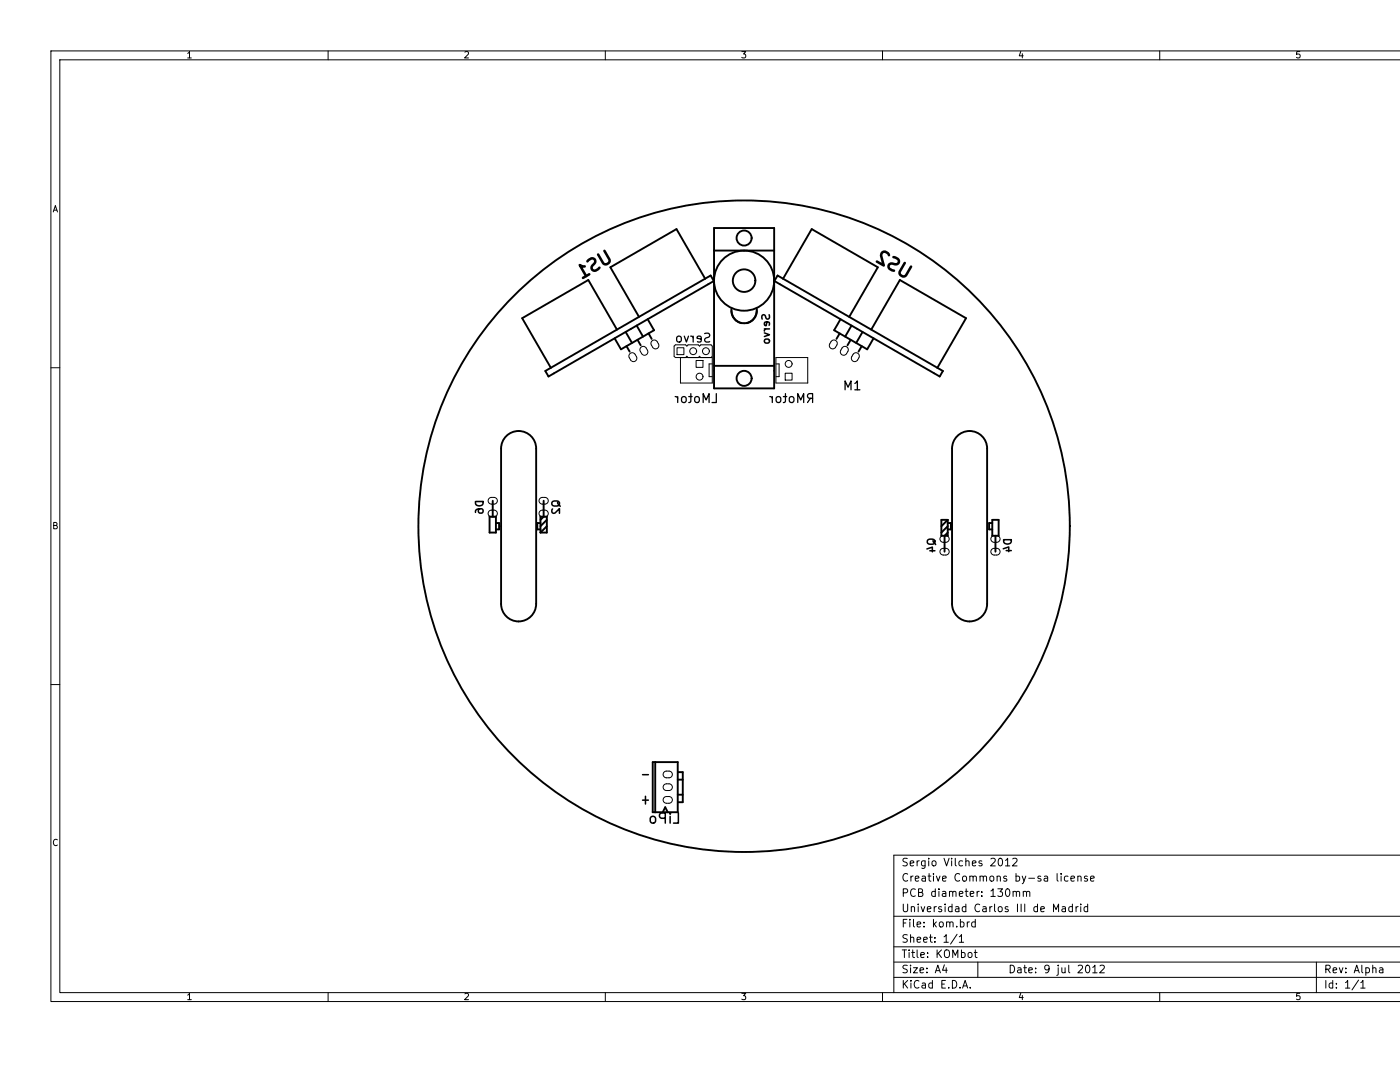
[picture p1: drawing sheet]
<svg xmlns="http://www.w3.org/2000/svg" width="279mm" height="216mm" viewBox="0 0 279 216" stroke-linecap="round" stroke-linejoin="round" font-family="sans-serif">
<g fill="none" stroke="#000" stroke-width=".2">
<path d="M37.5 10.7l.3-.4v1.3M37.5 11.6h.7M65.5 10.2v1.7M92.8 10.4l.5-.1 .2 .4-.8 .9h.8M120.8 10.2v1.7M148 10.3h.8l-.4 .5 .4 .1v.5l-.2 .2-.6-.2M176.1 10.2v1.7M203.7 10.2l-.3 .9h.8M204 10.7v.9M231.4 10.2v1.7M259.4 10.3h-.6l-.1 .6 .2-.1h.4l.2 .2-.1 .4-.2 .2-.5-.2M279.4 10.2h-269.2v189.6h269.2"/>
<path d="M279.4 11.9h-267.5v186.2h267.5M10.6 42.3l.4-1.3 .5 1.3M10.7 41.9h.7M10.2 73.4h1.7M125.7 70.6a.67 .67 0 0 1 1.1 .1 .92 .92 0 0 1 .1 1.3 .67 .67 0 0 1-1.1-.2 .92 .92 0 0 1-.1-1.2zM127.9 69.3a.67 .67 0 0 1 1.1 .1 .92 .92 0 0 1 .1 1.3 .67 .67 0 0 1-1.1-.1 .92 .92 0 0 1-.1-1.3zM130.2 69.3a.67 .67 0 0 0 1 .2 .67 .67 0 0 0 .2-.9 .87 .87 0 0 0-1.1-.7 .67 .67 0 0 0-.3 .9l.2 .5M135.1 69.4h1.4v1.4h-1.4zM135.8 71.3v5.1h6.4v-5.1h-7.4l-.3-.2v-2l.3-.3h2l.3 .3 .2-.3h2.1l.2 .3 .3-.3h2l.3 .3v2l-.3 .2M136.8 71.3l.3-.2 .2 .2M138.9 71.9h1.4v1.4h-1.4zM139.4 71.3l.2-.2 .3 .2"/>
<path d="M142.2 72.6h-.7v2.6h.7M154.9 71.3h6.3v5.1h-6.3zM154.9 72.6h.6v2.6h-.6M156.7 74.5h1.4v1.3h-1.4zM166 68a.67 .67 0 0 1 .9 0 .67 .67 0 0 1 .1 .8 .87 .87 0 0 1-1.1 .8 .67 .67 0 0 1-.3-1zM168.2 69.3a.67 .67 0 0 1 .9 0 .67 .67 0 0 1 .1 .8 .87 .87 0 0 1-1.1 .7 .67 .67 0 0 1-.3-.9zM171.4 71.4a.67 .67 0 0 0-.2-.9 .67 .67 0 0 0-1 .2 .92 .92 0 0 0-.1 1.3 .67 .67 0 0 0 1.1-.2l.2-.4M97.6 99.4l.5-.1a.91 .91 0 0 1 1.1 .4 .67 .67 0 0 1-.6 .9 .91 .91 0 0 1-1.1-.4l-.1-.3zM107.8 99.4l.4-.1a.91 .91 0 0 1 1.2 .4 .67 .67 0 0 1-.7 .9 .91 .91 0 0 1-1.1-.4v-.3zM10.7 104.9l.6-.1v-.4l-.6-.2v1.3h.5l.2-.4-.3-.2M97.6 102l.5-.2a.91 .91 0 0 1 1.1 .4 .67 .67 0 0 1-.6 .9 .91 .91 0 0 1-1.1-.4l-.1-.2zM107.8 102l.4-.2a.91 .91 0 0 1 1.2 .4 .67 .67 0 0 1-.7 .9 .91 .91 0 0 1-1.1-.4v-.2z"/>
<path d="M187.8 107.1l.5-.2a.91 .91 0 0 1 1.1 .4 .67 .67 0 0 1-.6 .9 .91 .91 0 0 1-1.2-.4v-.3zM187.8 109.6l.5-.2a.91 .91 0 0 1 1.1 .4 .67 .67 0 0 1-.6 1 .91 .91 0 0 1-1.2-.5v-.2zM197.9 107.1l.5-.2a.91 .91 0 0 1 1.1 .4 .67 .67 0 0 1-.6 .9 .91 .91 0 0 1-1.1-.4l-.1-.3zM197.9 109.6l.5-.2a.91 .91 0 0 1 1.1 .4 .67 .67 0 0 1-.6 1 .91 .91 0 0 1-1.1-.5l-.1-.2zM10.2 136.6h1.7M132.5 156.6l.5-.2a.91 .91 0 0 1 1.1 .4 .67 .67 0 0 1-.6 .9 .91 .91 0 0 1-1.1-.4l-.1-.2zM132.5 159.1l.5-.2a.91 .91 0 0 1 1.1 .5 .67 .67 0 0 1-.6 .9 .91 .91 0 0 1-1.1-.4l-.1-.3zM132.5 154.1l.5-.2a.91 .91 0 0 1 1.1 .4 .67 .67 0 0 1-.6 .9 .91 .91 0 0 1-1.1-.4l-.1-.3zM11.4 167.6a.6 .6 0 0 0-.8 .4 .6 .6 0 0 0 .6 .7l.2-.1M180.3 178.1h.7l.1-.2v-.4l-.2-.1h-.6v1.5M181.1 171.3h-.6l-.3 .2 .1 .4 .7 .3v.4l-.2 .2-.6-.1M181.1 174.4a.61 .61 0 0 0-.7 0 .61 .61 0 0 0-.2 .8 .57 .57 0 0 0 .3 .6 .57 .57 0 0 0 .6-.1"/>
<path d="M181.6 172.3l.8-.2-.1-.3h-.4l-.3 .2 .1 .7h.6M181.8 174.8v1M182.2 174.8l-.3 .1-.1 .2M182.7 175.3l.7-.1-.1-.3-.4-.1-.2 .2v.8h.6M182.7 177.5a.61 .61 0 0 0-.8 0 .61 .61 0 0 0-.2 .7 .57 .57 0 0 0 .3 .6 .57 .57 0 0 0 .7-.1M183 171.8v1M183.3 178.1h.5l.2-.2 .1-.3-.1-.2h-.7v1.5h.6l.3-.3a.4 .4 0 0 0-.4-.5M183.5 171.8h-.3l-.2 .3M184 174.9h.6l.1 .9M184.6 171.8v1.2l-.3 .3-.3-.1M184.6 171.8h-.4l-.3 .3 .1 .6h.6M184.7 175.2h-.5a.3 .3 0 0 0-.2 .3 .3 .3 0 0 0 .2 .3h.5"/>
<path d="M185.2 174.8h.6M185.3 171.3v.1M185.3 171.8v1M185.4 174.3v1.3l.4 .2M186.1 171.8h.4l.3 .3v.4l-.3 .3-.4-.1-.1-.2zM186.3 174.3v.1M186.3 174.8v1M186.7 177.9h-.5l-.3 .2 .2 .7h.6M186.7 177.4v1.5M186.9 174.8l.3 1 .4-1M187.4 177.4v.1M187.4 177.9v1"/>
<path d="M188.1 175.3l.7-.1v-.3l-.5-.1-.2 .2 .1 .8h.6M188.1 177.9h.6l.1 1M188.4 171.3l.5 1.5 .5-1.5M188.8 178.2l-.5 .1a.3 .3 0 0 0-.3 .3 .3 .3 0 0 0 .3 .3l.5-.1M189.5 178l.2-.1h.4v1M189.5 177.9v1M189.9 171.3v.1M189.9 171.8v1M190.1 178.1l.3-.2h.3l.1 1M190.6 171.3v1.3l.3 .2M191.4 178.4l.8-.2-.1-.3h-.4l-.3 .2 .1 .7h.6M191.5 174.4a.72 .72 0 0 0-1 .6 .72 .72 0 0 0 .7 .8l.3-.1"/>
<path d="M192.1 171.8h-.4l-.3 .3 .1 .6h.6M192.2 174.9l.4-.1 .3 .3v.4l-.3 .3h-.4l-.1-.3zM192.6 177.9h.6M192.8 171.9l.2-.1h.3l.1 1M192.8 171.3v1.5M192.8 177.4v1.3l.4 .2M193.6 175l.2-.2 .3 .1 .1 .9M193.6 174.8v1M193.6 178.4l.8-.2-.1-.3h-.5l-.2 .2 .1 .7h.6M194.1 172.3l.7-.2-.1-.3h-.4l-.2 .2v.7h.6M194.2 175l.2-.2 .4 .1 .1 .9M195 177.9v1"/>
<path d="M195.4 177.9h-.3l-.1 .2M195.6 175l.2-.2 .4 .1v.9M195.6 174.8v1M195.9 171.8h-.3l-.2 .2v.2l.5 .1v.4h-.5M195.9 178.7v.2M195.9 177.9v.2M196.2 175l.3-.2 .3 .1 .1 .9M197.7 174.9l.3-.1 .3 .3v.4l-.3 .3h-.3l-.2-.3zM197.8 171.4l.5-.1 .3 .1v.3l-.9 1.1h.9M197.8 177.8l.4-.4v1.5M197.8 178.9h.8M199 175l.2-.2 .4 .1v.9"/>
<path d="M199 174.8v1M199.1 177.4h1l-.5 .5 .4 .2v.6l-.2 .2-.7-.2M199.4 171.4l.2-.1a.81 .81 0 0 1 .5 .7 .81 .81 0 0 1-.5 .8l-.2-.2-.2-.4zM200.7 171.7l.4-.4v1.5M200.7 172.8h.8M200.9 177.4h.1a.81 .81 0 0 1 .6 .7 .81 .81 0 0 1-.6 .8 1.01 1.01 0 0 1-.1-1.5zM200.9 174.9l-.4-.1-.2 .2 .1 .2 .5 .2v.4h-.6M202.1 171.4l.6-.1 .2 .1 .1 .3-1 1.1h1M202.2 178l.2-.1h.4v1M202.2 177.9v1M202.8 174.9l.4-.1 .3 .3-.2 .7h-.5M202.8 174.3v1.5"/>
<path d="M202.8 178.1l.3-.2h.3l.1 1M204 174.8l.4 1M204.2 178l.2-.1h.4l.1 1M204.2 177.9v1M204.7 174.8l-.5 1.4-.2 .1M204.9 178.1l.2-.2h.4v1M205.3 175.2h1.2M207.7 174.9l-.4-.1-.2 .2 .1 .2 .5 .2v.4h-.6M208.4 174.9h.6l.1 .9M209.1 175.2h-.5a.3 .3 0 0 0-.3 .3 .3 .3 0 0 0 .3 .3h.5M211 174.3v1.3l.2 .2M211.8 174.3v.1"/>
<path d="M211.8 174.8v1M213.1 174.9l-.4-.1-.3 .3 .2 .7h.5M213.7 175.3l.8-.1-.1-.3-.5-.1-.2 .2 .1 .8h.6M215.1 175l.2-.2 .4 .1 .1 .9M215.1 174.8v1M217 174.9l-.4-.1-.2 .2 .1 .2 .5 .2v.4h-.6M217.6 175.3l.8-.1-.1-.3-.4-.1-.3 .2 .1 .8h.6M279.4 170.6h-101v27.5M37.5 198.6l.3-.4v1.3M37.5 199.5h.7M65.5 198.1v1.7M92.8 198.3l.5-.1 .2 .4-.8 .9h.8"/>
<path d="M120.8 198.1v1.7M148 198.2h.8l-.4 .5 .4 .1v.6l-.2 .1-.6-.1M176.1 198.1v1.7M178.4 182.8h101M178.4 188.9h101M178.4 195h101M178.4 192h101M180.1 189.5h.8M180.3 180.4v1.2l.3 .3h.3l.2-.3v-1.2M180.3 195.6v1.6M180.3 184.2h.5M180.5 196.3l.6 .9"/>
<path d="M180.5 189.5v1.6M181 183.4h-.7v1.6M181.1 192.7l-.6-.1-.3 .3 .1 .3 .7 .3v.5l-.2 .1-.6-.1M181.1 186.6l-.6-.1-.3 .3 .1 .3 .7 .3v.5l-.2 .1-.6-.1M181.1 195.6l-.8 .9M181.4 189.5v.2M181.4 190.1v1M181.6 183.4v.2M181.6 184v1M181.7 192.6v.1M181.7 187.1l.2-.1 .4 .1 .1 .9M181.7 186.5v1.5"/>
<path d="M181.7 193.1v1M181.8 195.6v.2M181.8 196.1v1.1M181.9 181.1l.2-.2 .3 .1 .1 .9M181.9 180.9v1M181.9 190.1h.6M182.2 189.5v1.3l.3 .3M182.3 193.1h.8l-.8 1h.8M182.3 183.4v1.4l.2 .2M183 184.5l.8-.2-.1-.3h-.5l-.2 .2 .1 .7h.6M183 187.5l.8-.1-.1-.3-.5-.1-.2 .2 .1 .7h.6M183 189.5v1.3l.2 .3"/>
<path d="M183.2 180.4v.1M183.2 180.9v1M183.4 195.8a.72 .72 0 0 0-1 .5 .72 .72 0 0 0 .7 .9l.3-.2M183.6 193.6l.7-.1v-.3l-.5-.1-.2 .2 .1 .7h.6M183.8 190.6l.7-.2-.1-.3h-.4l-.2 .2v.7h.6M183.8 180.9l.4 1 .4-1M184 196.2h.6l.1 1M184.3 187.5l.8-.1-.1-.3-.4-.1-.3 .2 .1 .7h.6M184.4 184.8v.2M184.4 184v.2M184.7 196.5l-.5 .1a.3 .3 0 0 0-.2 .3 .3 .3 0 0 0 .2 .3l.5-.1M185 194v.1"/>
<path d="M185 193.2v.1M185.1 181.4l.7-.1-.1-.3-.4-.1-.2 .2v.7h.6M185.1 190.9v.2M185.1 190.1v.2M185.5 187h.6M185.7 186.5v1.3l.4 .2M186.1 196.2l-.5-.1-.2 .3 .1 .7h.6M186.1 195.6v1.6M186.3 183.4v1.6M186.4 184.4l.5 .6M186.4 180.9v1M186.6 187.9v.1"/>
<path d="M186.6 187.1v.1M186.7 194.1l.5-1.5 .5 1.5M186.8 193.7h.7M186.9 184l-.6 .5M186.9 180.9l-.3 .1-.2 .2M187 189.5v1.6M187.2 190.2l.7 .9M187.6 184h.4l.3 .2v.5l-.3 .3-.4-.1-.1-.2zM187.9 181l-.4-.1-.2 .2 .1 .2 .5 .2v.3h-.6M187.9 189.5l-.9 .9M188 196.4h.5M188.4 186.9l.4-.4v1.5"/>
<path d="M188.4 188h.9M188.5 192.5l-.4 1.1h1M188.6 180.4v.1M188.6 180.9v1M188.7 189.6a.51 .51 0 0 1 .5 0 .51 .51 0 0 1 .3 .5v.5a.51 .51 0 0 1-.5 .5 .51 .51 0 0 1-.5-.5v-.5zM188.7 195.6h-.7v1.6h.7M188.8 193.1v1M188.9 184.1l.2-.1h.4l.1 1M188.9 184v1M189.3 197v.2M189.6 184.2l.2-.2h.3l.1 1M190 181l-.4-.1-.3 .3 .1 .6h.6"/>
<path d="M190 180.4v1.5M190.1 195.6a.77 .77 0 0 1 .8 .8 .77 .77 0 0 1-.8 .8zM190.1 191.1v-1.6l.5 1.1 .6-1.1v1.6M190.7 181h.6l.1 .9M190.9 184.8v.2M191 186.4l-1.3 2M191.4 181.3h-.5a.3 .3 0 0 0-.3 .3 .3 .3 0 0 0 .3 .3l.5-.1M191.4 186.9l.5-.4v1.5M191.4 188h.9M191.6 197v.2M191.7 184h.4l.3 .2-.2 .7h-.5M191.7 183.4v1.6"/>
<path d="M191.9 190.1h.4l.3 .2-.1 .7h-.6M191.9 189.5v1.6M192.1 197.2l.5-1.6 .5 1.6M192.2 196.7h.8M192.8 181l-.5-.1-.3 .3 .2 .6h.6M192.8 180.4v1.5M193 184v1M193.3 190.1h.4l.3 .2v.5l-.3 .3-.4-.1-.1-.2zM193.5 184h-.3l-.2 .2M193.6 197v.2M194.4 190.1h.6M194.6 184h-.4l-.3 .2 .2 .7h.5"/>
<path d="M194.6 183.4v1.6M194.6 189.5v1.3l.4 .3M195.1 192v3M195.5 180.5a.72 .72 0 0 0-1 .6 .72 .72 0 0 0 .7 .8l.3-.1M196.2 181h.5l.1 .9M196.8 181.3h-.5a.3 .3 0 0 0-.2 .3 .3 .3 0 0 0 .2 .3l.5-.1M197.5 180.9v1M198 180.9l-.3 .1-.2 .2M198.5 180.4v1.3l.2 .2M199.4 181l.3-.1 .3 .3v.4l-.3 .3-.3-.1-.2-.2zM201.2 181l-.4-.1-.2 .2 .1 .2 .5 .2v.3h-.6M201.6 192.6a.77 .77 0 0 1 .9 .8 .77 .77 0 0 1-.9 .7z"/>
<path d="M203.1 180.4v1.5M203.1 193.2h.6l.1 .9M203.7 198.1l-.3 .9h.8M203.8 193.5h-.5a.3 .3 0 0 0-.3 .3 .3 .3 0 0 0 .3 .3l.5-.1M203.8 180.4v1.5M204 198.6v.9M204.3 193.1h.6M204.5 192.6v1.3l.4 .2M204.5 180.4v1.5M205.3 193.6l.7-.1v-.3l-.5-.1-.2 .2 .1 .7h.6M206.7 194v.1M206.7 193.2v.1"/>
<path d="M207.1 181l-.5-.1-.3 .3 .2 .6h.6M207.1 180.4v1.5M207.7 181.4l.7-.1v-.3l-.5-.1-.2 .2 .1 .7h.6M209.4 193.2l-.3 .3h-.5l-.1-.3 .1-.5 .5-.1 .2 .1a1.01 1.01 0 0 1-.4 1.4h-.3M210.2 181.9v-1.5l.6 1.1 .5-1.1v1.5M211.2 193.1v1.3l-.3 .2M211.2 192.6v.1M211.9 193.1l.1 .9 .3 .1 .3-.1M212 181h.6v.9M212.6 193.1v1M212.6 181.3h-.5a.3 .3 0 0 0-.2 .3 .3 .3 0 0 0 .2 .3l.5-.1M213.3 192.6v1.3l.2 .2"/>
<path d="M214 181l-.4-.1-.3 .3 .1 .6h.6M214 180.4v1.5M214.7 180.9v1M215.2 192.7l.6-.1 .2 .1v.3l-.9 1.1h.9M215.2 180.9l-.3 .1-.2 .2M215.7 180.4v.1M215.7 180.9v1M216.8 192.7l.2-.1a.81 .81 0 0 1 .5 .8 .81 .81 0 0 1-.5 .7l-.2-.1-.2-.5zM217.1 181l-.5-.1-.3 .3 .2 .6h.6M217.1 180.4v1.5M218.1 193l.4-.4v1.5M218.1 194.1h.8"/>
<path d="M219.5 192.7l.6-.1 .2 .1 .1 .3-.9 1.1h.9M231.4 198.1v1.7M259.4 198.2h-.6l-.1 .6 .2-.1h.4l.2 .2-.1 .5-.2 .1-.5-.1M262.7 192v6.1M264.6 193.4l.7-.1 .2-.2-.1-.4-.2-.1h-.6v1.5M264.6 195.6v1.6M265 193.4l.5 .7M266 196.2l-.5-.1-.2 .3 .1 .7h.6M266 195.6v1.6M266 193.6l.8-.1-.1-.3-.4-.1-.3 .2 .1 .7h.6M266.7 197v.2M266.7 196.2v.2"/>
<path d="M267.3 193.1l.3 1 .4-1M268.5 196.1l.5-.5v1.6M268.5 197.2h.9M268.6 194v.1M268.6 193.2v.1M270.3 194.1l.5-1.5 .5 1.5M270.4 193.7h.7M271.1 195.6l-1.3 1.9M271.6 196.1l.4-.5v1.6M271.6 197.2h.8M271.8 192.6v1.3l.2 .2M272.6 193.2l.4-.1 .3 .3-.1 .6h-.6"/>
<path d="M272.6 193.1v1.5M274 193.2l.2-.1 .3 .1 .1 .9M274 192.6v1.5M275.3 193.2h.6l.1 .9M276 193.5h-.5a.3 .3 0 0 0-.2 .3 .3 .3 0 0 0 .2 .3l.5-.1"/>
<circle cx="138.3" cy="70.1" r=".69"/>
<circle cx="139.6" cy="75.2" r=".69"/>
<circle cx="140.9" cy="70.1" r=".69"/>
<circle cx="157.4" cy="72.6" r=".69"/>
</g>
<g fill="none" stroke="#000" stroke-width=".3">
<path d="M152.5 66.4l1.1 .4-1.1 .4M152.5 65.6h1.1M152.6 67.8l.7-.1 .2 .1 .1 .4-.3 .3h-.5l-.3-.3zM152.8 65.6l-.2 .2-.1 .3M153.1 64.3l-.2 .7-.3-.1-.1-.4 .3-.2h.7v.6M153.5 62.8l.1 .6-.2 .2h-.4l-.3-.7-.4-.1-.3 .3 .1 .6M94.9 100.1h1.5a.77 .77 0 0 1-.7 .8 .77 .77 0 0 1-.8-.8zM95.8 101.5l-.3 .3v.3l.3 .3 .5-.2 .1-.4-.1-.2a1.01 1.01 0 0 0-1.4 .4v.2M110.2 100.2a.97 .97 0 0 1 1.5 .1 .51 .51 0 0 1-.6 .7h-.5a.51 .51 0 0 1-.4-.3 .51 .51 0 0 1 0-.5zM110.3 101.6l-.2 .5 .2 .3h.3l1.1-.9v.9M111.3 100.2l.5 .8M185 109.5l1.1-.3v.9"/>
<path d="M185.1 107.8a.97 .97 0 0 1 1.5 .1 .51 .51 0 0 1-.5 .7h-.5a.51 .51 0 0 1-.5-.3 .51 .51 0 0 1 0-.5zM185.6 109.9h1M186.2 107.9l.5 .8M200.2 109.5l1.1-.4v1M200.3 107.7h1.5a.77 .77 0 0 1-.7 .9 .77 .77 0 0 1-.8-.9zM200.8 109.9h1M128.2 154.6h1.2M128.2 159.7h1.2M128.8 158.9v1.5M129.9 163.1a.55 .55 0 0 1 .5-.2 .55 .55 0 0 1 .4 .4v.6a.55 .55 0 0 1-.5 .4 .55 .55 0 0 1-.5-.4zM132.8 163.3h-.8a.55 .55 0 0 1-.4-.6 .55 .55 0 0 1 .4-.5h.8v2M133.7 162.2v.2"/>
<path d="M133.7 162.9v1.3M135.4 162.2v2h-1"/>
</g>
<g fill="none" stroke="#000" stroke-width=".38">
<path d="M140.7 55.6l-5.7-9.9-13.2 7.6 5.7 9.9M142.5 45.5h12v32h-12zM142.5 50h12M155.2 55l33 19-.7 1.1-33-19zM156.3 55.6l5.7-9.9 13.2 7.6-5.7 9.9M108.8 74l33-19 .7 1.1-33 19zM123.1 65.8l-5.7-9.9-13.2 7.6 5.7 9.9M124.9 66.2l1.2 2.2M125 69.1l.7 1.1M127.1 65l1.2 2.2M127.2 67.8l.7 1.1M129.3 63.7l1.2 2.2-6.6 3.8-1.2-2.2"/>
<path d="M129.4 66.5l.7 1.1M142.5 73h12M146 62a2.5 2.5 0 0 0 2.5 2.5 2.5 2.5 0 0 0 2.5-2.5M146 61.5a2.55 2.55 0 0 0 2 3M151 61.5a2.55 2.55 0 0 1-2 3M167.6 66.5l-.7 1.1M167.7 63.7l-1.2 2.2 6.6 3.8 1.2-2.2M169.8 67.8l-.7 1.1M169.9 65l-1.2 2.2M172 69.1l-.7 1.1M172.1 66.2l-1.2 2.2M173.9 65.8l5.7-9.9 13.2 7.6-5.7 9.9"/>
<path d="M98.3 99.9v3.2M101 87a3.5 3.5 0 0 1 3.8-.7 3.5 3.5 0 0 1 2.2 3.2v31a3.5 3.5 0 0 1-3.5 3.5 3.5 3.5 0 0 1-3.5-3.5v-31a3.5 3.5 0 0 1 1-2.5zM108.5 99.9v3.2l-.6 .6M197 89.5v31a3.5 3.5 0 0 1-3.5 3.5 3.5 3.5 0 0 1-3.5-3.5v-31a3.5 3.5 0 0 1 3.5-3.5 3.5 3.5 0 0 1 3.5 3.5M97.7 103.1h1.3v3.2h-1.3zM99 104.4h.6v1.2h-.6M107.9 104.4h-.7v1.2h.7M107.9 103.1h1.2v3.2h-1.2zM109.1 103.7l-1.2 1.3M109.1 105l-1.2 1.3M187.9 103.7h1.2v3.2h-1.2zM189.1 104.4h.7v1.2h-.7"/>
<path d="M189.1 106.3l-.6 .6v3.2M189.1 105l-1.2 1.3M189.1 103.7l-1.2 1.3M198 104.4h-.6v1.2h.6M198 103.7h1.3v3.2h-1.3zM198.7 106.9v3.2M130.3 152.1h5v10h-5zM130.8 152.1v10M135.3 155.6h1M135.3 158.6h1M135.3 154.1h1v6h-1M132.3 162.1l.5-1 .5 1"/>
<circle cx="148.5" cy="56" r="6"/>
<circle cx="148.5" cy="56" r="2.25"/>
<circle cx="148.5" cy="47.5" r="1.5"/>
<circle cx="148.5" cy="75.5" r="1.5"/>
<circle cx="148.5" cy="105" r="65"/>
</g>
<g fill="none" stroke="#000" stroke-width=".25">
<path d="M134.7 79.1l.4 .1 .2 .3M135.1 67.2l.3-.1 .5 .1 .1 .7-.2 .3-.4 .1-.3-.2zM135.3 79.1v1.2M136.1 79.3l.2-.2 .6 .2v.7l-.1 .2-.5 .1-.2-.1zM136.6 67.1l.4 1.2 .4-1.2M137.5 79.1h.6M137.8 67.1l.4 .1 .1 .2M137.9 78.5v1.6l-.1 .1-.3 .1M138.3 67.1v1.2M138.7 79.3l.3-.2 .5 .2 .1 .7-.2 .2-.4 .1-.3-.1zM139.9 67.7l-.8-.2 .1-.3 .5-.1 .2 .2v.9h-.7M140.6 66.6l.7-.1 .3 .3-.1 .4-.8 .4v.5l.3 .2 .6-.1"/>
<path d="M143 78.5v1.8h-.9M153.6 79.1l.4 .1 .1 .3M154.1 79.1v1.2M155 79.3l.2-.2 .5 .2 .1 .7-.1 .2-.5 .1-.2-.1zM156.3 79.1h.7M156.8 78.5v1.6l-.1 .1-.4 .1M157.6 79.3l.3-.2 .5 .2v.7l-.1 .2-.4 .1-.3-.1zM161.7 79.5l-.5 .8M162.2 79.5l-.9-.1-.1-.3v-.4l.3-.2h.7v1.8M168.7 77.8v-1.8l.5 1.3 .6-1.3v1.8M170.6 76.5l.5-.5v1.8M170.6 77.8h1"/>
<path d="M140.3 80.3v-1.8l.6 1.3 .6-1.3v1.8M159.2 80.3v-1.8l.6 1.3 .6-1.3v1.8"/>
</g>
<path d="M116.7 53.2l-1-.3 1.3 2.2M117.2 52.1l.8-.5a.62 .62 0 0 1 .7 .2 .62 .62 0 0 1-.1 .8 .93 .93 0 0 0-.5 1 .65 .65 0 0 0 .8 .4l.7-.6M117.6 54.7l-1.3 .8M120.6 50.1l1.1 1.7-.1 .5-.5 .4-.7-.1-1-1.8M177.4 50.9l-.2-.4-.5-.3a.69 .69 0 0 0-.9 .8l.6 2-1.4-.8M178.3 51.3l.9 .4a.62 .62 0 0 1 .1 .8 .62 .62 0 0 1-.7 .2 .93 .93 0 0 0-1.1 .1 .65 .65 0 0 0 0 .8l.9 .4M180.6 52.5l-1.1 1.7 .1 .5 .5 .5 .7-.2 1-1.8" fill="none" stroke="#000" stroke-width=".51"/>
</svg>
